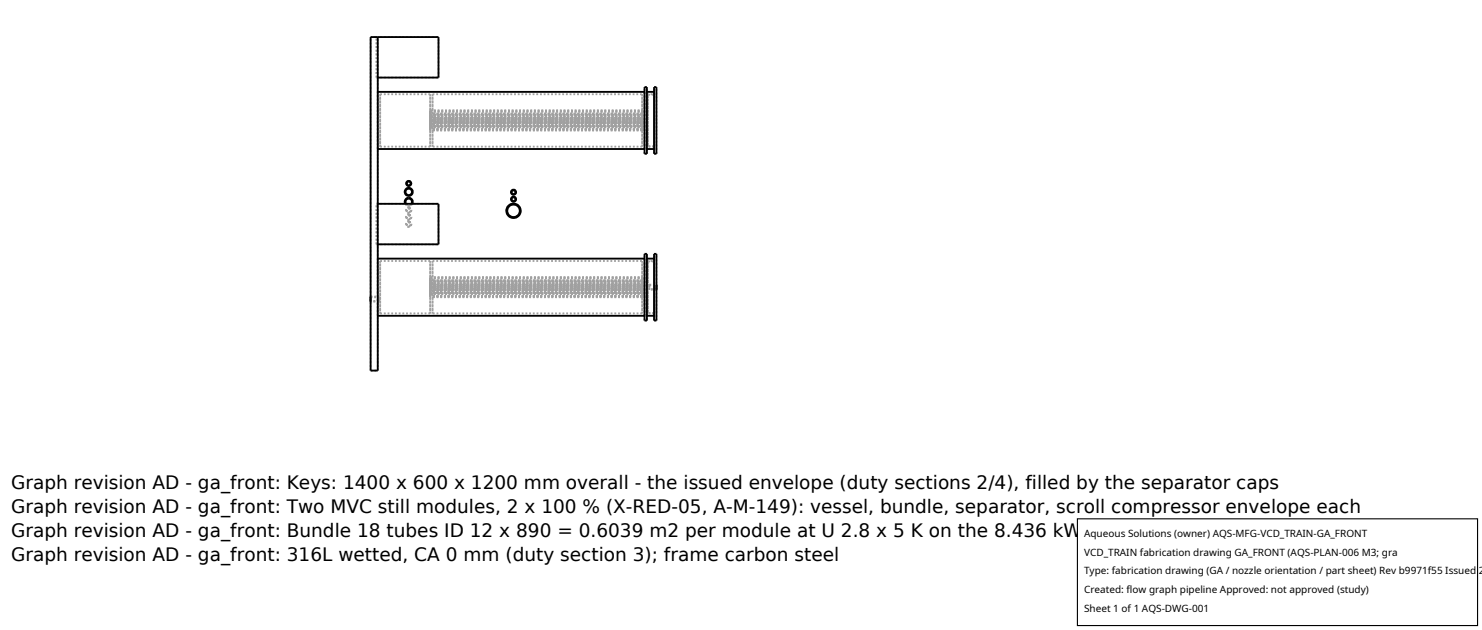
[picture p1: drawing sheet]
<svg xmlns="http://www.w3.org/2000/svg" width="212mm" height="90mm" viewBox="0 0 212 90" stroke-linecap="round" stroke-linejoin="round" font-family="sans-serif">
<defs><g id="words">
<g font-size="2.6">
<text x="1.6" y="69.8">Graph revision AD - ga_front: Keys: 1400 x 600 x 1200 mm overall - the issued envelope (duty sections 2/4), filled by the separator caps</text>
<text x="1.6" y="73.3">Graph revision AD - ga_front: Two MVC still modules, 2 x 100 % (X-RED-05, A-M-149): vessel, bundle, separator, scroll compressor envelope each</text>
<text x="1.6" y="76.7">Graph revision AD - ga_front: Bundle 18 tubes ID 12 x 890 = 0.6039 m2 per module at U 2.8 x 5 K on the 8.436 kW latent duty</text>
<text x="1.6" y="80.2">Graph revision AD - ga_front: 316L wetted, CA 0 mm (duty section 3); frame carbon steel</text>
</g>
<g font-size="1.4">
<text x="154.8" y="76.6">Aqueous Solutions (owner) AQS-MFG-VCD_TRAIN-GA_FRONT</text>
<text x="154.8" y="79.3">VCD_TRAIN fabrication drawing GA_FRONT (AQS-PLAN-006 M3; gra</text>
<text x="154.8" y="82">Type: fabrication drawing (GA / nozzle orientation / part sheet) Rev b9971f55 Issued 2</text>
<text x="154.8" y="84.7">Created: flow graph pipeline Approved: not approved (study)</text>
<text x="154.8" y="87.4">Sheet 1 of 1 AQS-DWG-001</text>
</g>
</g></defs>
<g fill="none" stroke="#a0a0a0" stroke-width=".26" stroke-dasharray=".3 .3" stroke-linecap="butt">
<path d="M52.9 5.3h1.1M53.8 11.1h8.8M53.8 11.1h.2M53.8 5.3h8.8M53.8 5.3h.2M53.8 11.1v-5.8M54 13.1v8.2M54.3 13.5h7.1M54.3 13.5v7.4M61.4 13.5v7.4M61.4 17h30.3M61.4 17v.4"/>
<path d="M61.4 17.4v-.4M61.4 16.4h30.3M61.4 16.4v.4M61.4 16.8v-.4M61.4 16.7h30.3M61.4 16.7v.4M61.4 17.1v-.4M61.4 17.3h30.3M61.4 17.3v.4M61.4 17.7v-.4M61.4 17.6h30.3M61.4 17.6v.4"/>
<path d="M61.4 18v-.4M61.4 15.8h30.3M61.4 15.8v.4M61.4 16.2v-.4M61.4 15.9h30.3M61.4 15.9v.5M61.4 16.4v-.5M61.4 16h30.3M61.4 16v.4M61.4 16.4v-.4M61.4 18h30.3M61.4 18v.5"/>
<path d="M61.4 18.5v-.5M61.4 18v.4M61.4 18.4v-.4M61.4 18.2h30.3M61.4 18.2v.4M61.4 18.6v-.4M61.8 13.5h29.9M61.8 13.5v7.4M62.6 11.1v-5.8M91.7 13.5v7.4M91.7 17v.4M91.7 17.4v-.4"/>
<path d="M91.7 16.4v.4M91.7 16.8v-.4M91.7 16.7v.4M91.7 17.1v-.4M91.7 17.3v.4M91.7 17.7v-.4M91.7 17.6v.4M91.7 18v-.4M91.7 15.8v.4M91.7 16.2v-.4M91.7 15.9v.5M91.7 16.4v-.5"/>
<path d="M91.7 16v.4M91.7 16.4v-.4M91.7 18v.5M91.7 18.5v-.5M91.7 18v.4M91.7 18.4v-.4M91.7 18.2v.4M91.7 18.6v-.4M91.7 17.4h-30.3M91.7 16.8h-30.3M91.7 17.1h-30.3M91.7 17.7h-30.3"/>
<path d="M91.7 18h-30.3M91.7 16.2h-30.3M91.7 16.4h-30.3M91.7 18.5h-30.3M91.7 18.4h-30.3M91.7 18.6h-30.3M92.1 13.1v8.2M92.4 13.1v8.2M92.4 13.5v7.4M92.4 13.5h1M92.6 13.5h.8M92.6 13.5v7.4"/>
<path d="M93.4 13.1v8.2M93.4 13.5v7.4M53.8 34.9h8.8M53.8 34.9h.2M53.8 29.1h8.8M53.8 29.1h.2M53.8 34.9v-5.8M54 36.9v8.2M54 21.3v-8.2M54.3 37.3h7.1M54.3 37.3v7.5M54.3 20.9v-7.4"/>
<path d="M58.4 31.7l.2 .1 .1 .2-.1 .3-.2 .1-.3-.1-.1-.3 .1-.2 .3-.1M58.4 31.7l.2 .1v.2v.2l-.2 .1-.2-.1-.1-.2 .1-.2 .2-.1M58.4 28.2l.4 .2 .1 .4-.1 .4-.4 .2-.4-.2-.2-.4 .2-.4 .4-.2M58.4 28.4l.3 .1 .1 .3-.1 .4-.3 .1-.4-.2-.1-.3 .2-.3 .3-.1M58.4 26.8l.4 .2 .1 .4-.1 .4-.5 .2-.3-.2-.2-.4 .2-.4 .4-.2M58.4 26.9l.3 .2 .1 .3-.1 .3-.3 .2-.3-.2-.2-.3 .2-.3 .3-.2M58.4 25.8l.2 .1 .1 .3-.1 .3-.2 .1-.3-.2-.1-.2 .1-.3 .3-.1M58.4 25.9l.2 .1v.2l-.2 .3-.2-.1-.1-.2 .1-.2 .2-.1M58.4 30.7l.2 .1 .1 .2-.1 .3-.2 .1-.3-.1-.1-.3 .1-.2 .3-.1M58.4 30.8h.2v.2v.2l-.2 .1-.2-.1-.1-.2 .1-.2h.2M58.4 29.7l.2 .1 .1 .2-.1 .3-.2 .1-.3-.1-.1-.3 .1-.2 .3-.1M58.4 29.8h.2v.2v.2l-.2 .1-.2-.1-.1-.2 .1-.2h.2"/>
<path d="M58.7 29.1l-.3 .2-.4-.2M58.9 29.1l-.2 .2-.3 .1-.3-.1-.2-.2M61.4 37.3v7.5M61.4 20.9v-7.4M61.4 20.9h-7.1M61.4 39.6h30.3M61.4 39.6v.5M61.4 39.6v.4M61.4 39.7h30.3M61.4 39.7v.5M61.4 39.8h30.3M61.4 39.8v.4"/>
<path d="M61.8 37.3h29.9M61.8 37.3v7.5M61.8 20.9v-7.4M62.6 34.9v-5.8M73.3 29.1h.4l.4 .3 .2 .3 .1 .4-.1 .4-.2 .3-.4 .2-.4 .1-.4-.1-.3-.2-.2-.3-.1-.4 .1-.4 .2-.3 .4-.2 .3-.1M73.3 29.2l.7 .3 .2 .6v.4l-.2 .3-.7 .2-.6-.3-.2-.6 .2-.6 .6-.3M73.3 28.1l.3 .1 .1 .2-.1 .3-.3 .1-.2-.1-.1-.2 .1-.3 .2-.1M73.3 28.2l.2 .1 .1 .2-.1 .1-.2 .1-.2-.1v-.2l.1-.1 .1-.1M73.3 27.1l.3 .1 .1 .2-.1 .3-.3 .1-.2-.1-.1-.3 .1-.2 .2-.1M73.3 27.2l.3 .2-.1 .2-.1 .1-.2-.1-.1-.1v-.2l.2-.1M91.7 37.3v7.5M91.7 20.9v-7.4"/>
<path d="M91.7 20.9h-29.9M91.7 39.6v.5M91.7 39.6v.4M91.7 39.7v.5M91.7 39.8v.4M92.1 36.9v8.2M92.1 22v-9.6M92.1 21.3v-8.2M92.4 36.9v8.2M92.4 37.3v7.5M92.4 37.3h1M92.4 21.3v-8.2"/>
<path d="M92.4 22v-9.6M92.4 20.9v-7.4M92.6 37.3h.8M92.6 37.3v7.4M92.6 20.9v-7.4M93.4 36.9v8.2M93.4 37.3v7.5M93.4 37.3v7.4M93.4 22v-9.6M93.4 21.3v-8.2M93.4 20.9v-7.4M93.4 20.9h-1"/>
<path d="M93.4 20.9h-.8M93.8 22v-9.6M52.9 43.1v-.8M52.9 42.4h1.2M52.9 42.4v.6M52.9 43v-.6M52.9 52.9h1.1M52.9 52.9v-47.6M52.9 42.3h1.2M54 52.9v-47.6M54 45.1v-8.2M54.1 42.3v.8"/>
<path d="M54.1 43.1v-.8M54.1 42.4v.6M54.1 43v-.6M54.1 43.1h-1.2M54.1 43h-1.2M54.3 44.8v-7.5M61.4 44.8v-7.5M61.4 44.8h-7.1M61.4 40.8h30.3M61.4 40.8v.4M61.4 41.2v-.4M61.4 40.2h30.3"/>
<path d="M61.4 40.2v.5M61.4 40.7v-.5M61.4 40.2v.4M61.4 40.6v-.4M61.4 40.5h30.3M61.4 40.5v.5M61.4 41v-.5M61.4 40.5v.4M61.4 40.9v-.4M61.4 41.1h30.3M61.4 41.1v.4M61.4 41.5v-.4"/>
<path d="M61.4 41.4h30.3M61.4 41.4v.4M61.4 41.8v-.4M61.4 40.1v-.5M61.4 40v-.4M61.4 40.2v-.5M61.4 40.2v-.4M61.4 41.8h30.3M61.4 41.8v.5M61.4 42.3v-.5M61.4 41.8v.4M61.4 42.2v-.4"/>
<path d="M61.4 42h30.3M61.4 42v.4M61.4 42.4v-.4M61.8 44.8v-7.5M91.7 44.8v-7.5M91.7 44.8h-29.9M91.7 40.8v.4M91.7 41.2v-.4M91.7 40.2v.5M91.7 40.7v-.5M91.7 40.2v.4M91.7 40.6v-.4"/>
<path d="M91.7 40.5v.5M91.7 41v-.5M91.7 40.5v.4M91.7 40.9v-.4M91.7 41.1v.4M91.7 41.5v-.4M91.7 41.4v.4M91.7 41.8v-.4M91.7 40.1v-.5M91.7 40v-.4M91.7 40.2v-.5M91.7 40.2v-.4"/>
<path d="M91.7 41.8v.5M91.7 42.3v-.5M91.7 41.8v.4M91.7 42.2v-.4M91.7 42v.4M91.7 42.4v-.4M91.7 41.2h-30.3M91.7 40.7h-30.3M91.7 40.6h-30.3M91.7 41h-30.3M91.7 40.9h-30.3M91.7 41.5h-30.3"/>
<path d="M91.7 41.8h-30.3M91.7 40.1h-30.3M91.7 40h-30.3M91.7 40.2h-30.3M91.7 42.3h-30.3M91.7 42.2h-30.3M91.7 42.4h-30.3M92.1 45.8v-9.6M92.1 45.1v-8.2M92.4 45.1v-8.2M92.4 45.8v-9.6M92.4 44.8v-7.5"/>
<path d="M92.6 44.7v-7.4M92.7 40.6h1.1M92.7 40.6v.8M92.7 41.4v-.8M92.7 40.7h1.1M92.7 40.7v.6M92.7 41.3v-.6M93.4 45.8v-9.6M93.4 45.1v-8.2M93.4 44.8v-7.5M93.4 44.7v-7.4M93.4 44.8h-1"/>
<path d="M93.4 44.7h-.8M93.8 45.8v-9.6M93.8 41.4h-1.1M93.8 41.4v-.8M93.8 40.7v.6M93.8 41.3v-.6M93.8 41.3h-1.1"/>
</g>
<g fill="none" stroke="#000" stroke-width=".26">
<path d="M54 5.3v47.6h-1.1v-47.6h9.7v5.8h-8.6M54 13.1h38.1M92.1 12.4h.3v9.6h-.3zM92.4 13.1h1M93.4 12.4h.4v9.6h-.4zM54 36.9h38.1M54 29.1h8.6v5.8h-8.6M54 21.3h38.1M57.9 29.1l-.1-.3 .1-.3 .2-.2 .3-.1 .3 .1 .2 .2v.3v.3M58 29.1v-.5l.1-.2h.3h.2l.2 .2v.3l-.1 .2M92.1 36.2h.3v9.6h-.3zM92.4 36.9h1"/>
<path d="M92.4 21.3h1M93.4 36.2h.4v9.6h-.4zM52.9 42.3h.1M52.9 43.1h.1M54 45.1h38.1M92.4 45.1h1M93.8 40.6h.1M93.8 41.4h.1"/>
<circle cx="58.4" cy="27.4" r=".46"/>
<circle cx="58.4" cy="26.2" r=".27"/>
<circle cx="58.4" cy="27.4" r=".57"/>
<circle cx="58.4" cy="26.2" r=".36"/>
<circle cx="73.3" cy="28.4" r=".27"/>
<circle cx="73.3" cy="27.4" r=".27"/>
<circle cx="73.3" cy="30.1" r="1.03"/>
<circle cx="73.3" cy="30.1" r=".89"/>
<circle cx="73.3" cy="28.4" r=".36"/>
<circle cx="73.3" cy="27.4" r=".36"/>
</g>
<path d="M153.9 74.1h57.1v15.2h-57.1z" fill="#fff" stroke="#000" stroke-width=".16"/>
<use href="#words"/>
</svg>
